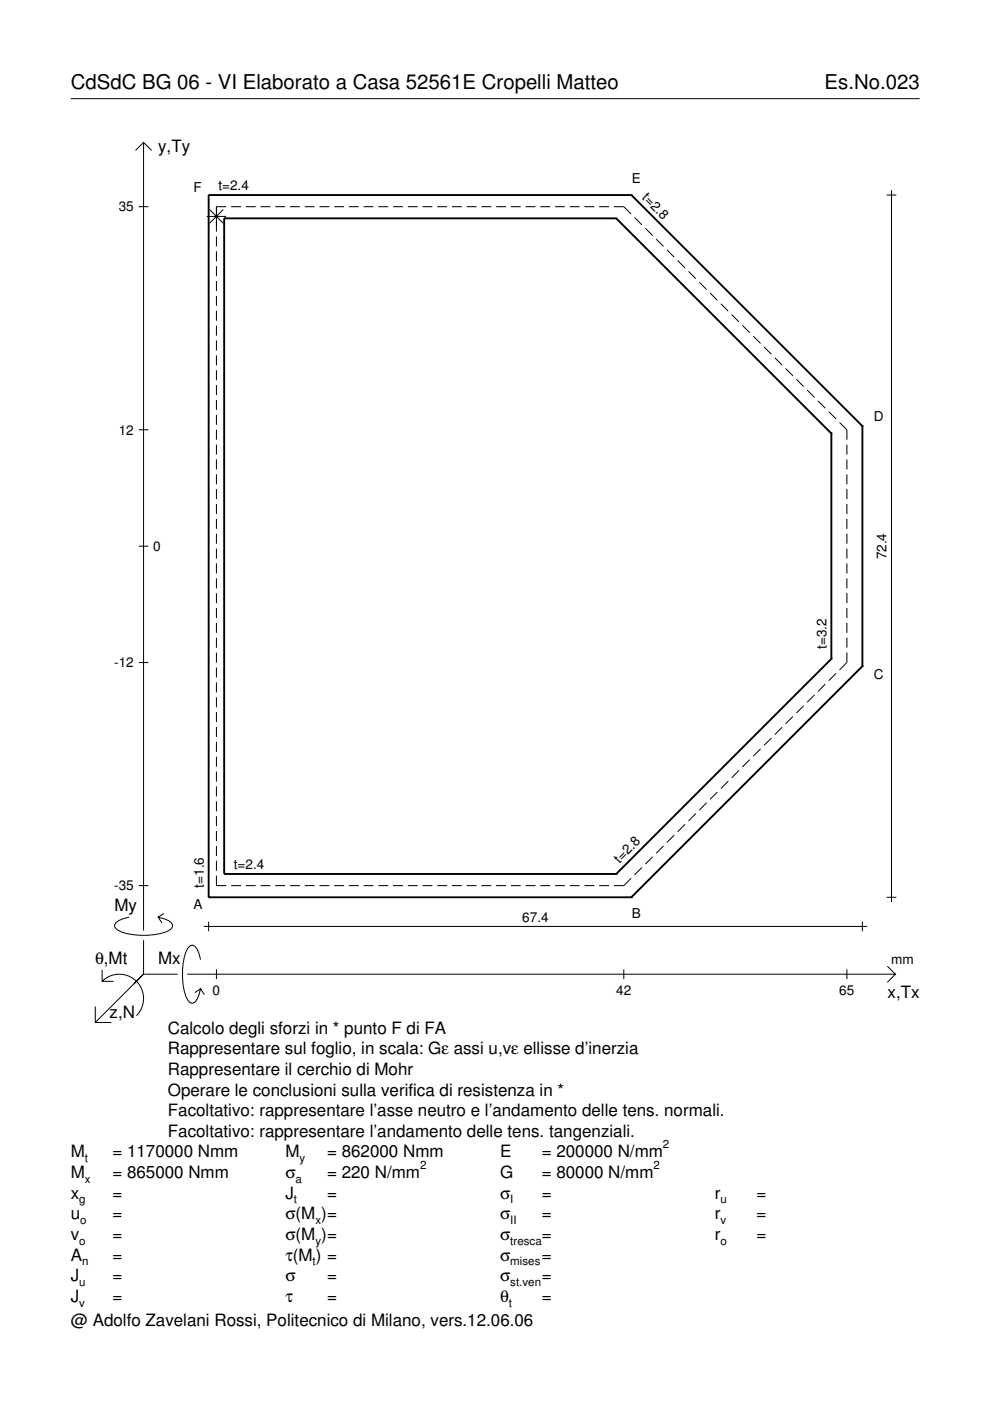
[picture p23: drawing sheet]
<svg xmlns="http://www.w3.org/2000/svg" width="210mm" height="297mm" viewBox="0 0 210 297" stroke-linecap="round" stroke-linejoin="round" font-family="sans-serif">
<defs><g id="words">
<g font-size="4.3">
<text x="15" y="18.9">CdSdC BG 06 - VI Elaborato a Casa 52561E Cropelli Matteo</text>
<text x="174.8" y="18.9">Es.No.023</text>
</g>
<g font-size="3.6">
<text x="33.5" y="32.3">y,Ty</text>
<text x="24.3" y="193.2">My</text>
<text x="20.1" y="204.5">θ,Mt</text>
<text x="33.5" y="204.5">Mx</text>
<text x="23.2" y="215.8">z,N</text>
<text x="188.2" y="211.7">x,Tx</text>
<text x="35.6" y="219.2">Calcolo degli sforzi in * punto F di FA</text>
<text x="35.6" y="227.9">Rappresentare il cerchio di Mohr</text>
<text x="35.6" y="223.5">Rappresentare sul foglio, in scala: Gε assi u,vε ellisse d’inerzia</text>
<text x="35.6" y="232.3">Operare le conclusioni sulla verifica di resistenza in *</text>
<text x="35.6" y="236.7">Facoltativo: rappresentare l’asse neutro e l’andamento delle tens. normali.</text>
<text x="15" y="245.4">M</text>
<text x="23.8" y="245.4">= 1170000 Nmm</text>
<text x="35.6" y="241">Facoltativo: rappresentare l’andamento delle tens. tangenziali.</text>
<text x="60.5" y="245.4">M</text>
<text x="69.3" y="245.4">= 862000 Nmm</text>
<text x="106" y="245.4">E</text>
<text x="114.9" y="245.4">= 200000 N/mm</text>
<text x="15" y="249.8">M</text>
<text x="23.8" y="249.8">= 865000 Nmm</text>
<text x="60.5" y="249.8">σ</text>
<text x="69.3" y="249.8">= 220 N/mm</text>
<text x="106" y="249.8">G</text>
<text x="114.9" y="249.8">= 80000 N/mm</text>
<text x="15" y="254.2">x</text>
<text x="23.8" y="254.2">=</text>
<text x="60.5" y="254.2">J</text>
<text x="69.3" y="254.2">=</text>
<text x="106" y="254.2">σ</text>
<text x="114.9" y="254.2">=</text>
<text x="151.5" y="254.2">r</text>
<text x="160.4" y="254.2">=</text>
<text x="15" y="258.5">u</text>
<text x="15" y="262.9">v</text>
<text x="23.8" y="258.5">=</text>
<text x="23.8" y="262.9">=</text>
<text x="60.5" y="262.9">σ(M )=</text>
<text x="60.5" y="258.5">σ(M )=</text>
<text x="106" y="258.5">σ</text>
<text x="106" y="262.9">σ</text>
<text x="114.9" y="258.5">=</text>
<text x="114.9" y="262.9">=</text>
<text x="151.5" y="258.5">r</text>
<text x="151.5" y="262.9">r</text>
<text x="160.4" y="258.5">=</text>
<text x="160.4" y="262.9">=</text>
<text x="15" y="267.3">A</text>
<text x="23.8" y="267.3">=</text>
<text x="60.5" y="267.3">τ(M ) =</text>
<text x="106" y="267.3">σ</text>
<text x="114.9" y="267.3">=</text>
<text x="15" y="271.7">J</text>
<text x="23.8" y="271.7">=</text>
<text x="60.5" y="271.7">σ</text>
<text x="69.3" y="271.7">=</text>
<text x="106" y="271.7">σ</text>
<text x="114.9" y="271.7">=</text>
<text x="15" y="281.2">@ Adolfo Zavelani Rossi, Politecnico di Milano, vers.12.06.06</text>
<text x="15" y="276">J</text>
<text x="23.8" y="276">=</text>
<text x="60.5" y="276">τ</text>
<text x="69.3" y="276">=</text>
<text x="106" y="276">θ</text>
<text x="114.9" y="276">=</text>
</g>
<g font-size="2.9">
<text x="41" y="40.6">F</text>
<text x="46.3" y="40.3">t=2.4</text>
<text x="134" y="38.8">E</text>
<text x="25.2" y="44.8">35</text>
<text x="136" y="42.1" transform="rotate(45 136 42.1)">t=2.8</text>
<text x="185.3" y="89.3">D</text>
<text x="25.2" y="92.1">12</text>
<text x="32.5" y="116.8">0</text>
<text x="188" y="118.6" transform="rotate(-90 188 118.6)">72.4</text>
<text x="175.2" y="137.6" transform="rotate(-90 175.2 137.6)">t=3.2</text>
<text x="24.2" y="141.5">-12</text>
<text x="185.3" y="144.1">C</text>
<text x="49.6" y="184.3">t=2.4</text>
<text x="131.4" y="183.1" transform="rotate(-45 131.4 183.1)">t=2.8</text>
<text x="24.2" y="188.8">-35</text>
<text x="43.2" y="188.2" transform="rotate(-90 43.2 188.2)">t=1.6</text>
<text x="41" y="192.8">A</text>
<text x="110.7" y="195.4">67.4</text>
<text x="134" y="194.6">B</text>
<text x="189" y="204.5">mm</text>
<text x="45.1" y="210.9">0</text>
<text x="130.7" y="210.9">42</text>
<text x="178" y="210.9">65</text>
</g>
<g font-size="2.4">
<text x="140.6" y="243.4">2</text>
<text x="18" y="246.4">t</text>
<text x="18" y="250.8">x</text>
<text x="62.7" y="250.8">a</text>
<text x="63.5" y="246.4">y</text>
<text x="89.1" y="247.8">2</text>
<text x="138.6" y="247.8">2</text>
<text x="16.8" y="255.2">g</text>
<text x="62.3" y="255.2">t</text>
<text x="108.2" y="255.2">I</text>
<text x="152.7" y="255.2">u</text>
<text x="16.8" y="263.9">o</text>
<text x="17" y="259.5">o</text>
<text x="66.9" y="259.5">x</text>
<text x="66.9" y="263.9">y</text>
<text x="108.2" y="259.5">II</text>
<text x="108.2" y="263.9">tresca</text>
<text x="152.7" y="259.5">v</text>
<text x="152.7" y="263.9">o</text>
<text x="17.4" y="268.3">n</text>
<text x="66.3" y="268.3">t</text>
<text x="108.2" y="268.3">mises</text>
<text x="16.8" y="272.7">u</text>
<text x="108.2" y="272.7">st.ven</text>
<text x="16.8" y="277">v</text>
<text x="107.9" y="277">t</text>
</g>
</g></defs>
<g fill="none" stroke="#000" stroke-width=".21">
<path d="M15 20.9h180M28.7 31.9l1.7-1.7 1.8 1.7M30.4 30.2v167.1M29.4 43.8h2.1M43.8 45.9h4.1M44.4 44.4l2.9 2.9M45.9 50.1v2.2M45.9 53.3v2.1M45.9 56.4v2.2M45.9 59.6v2.1M47.3 44.4l-2.9 2.9M48 43.8h-2.1v5.3"/>
<path d="M49 43.8h2.1M52.1 43.8h2.1M55.2 43.8h2.1M58.4 43.8h2.1M61.5 43.8h2.1M64.6 43.8h2.1M67.7 43.8h2.1M70.9 43.8h2M74 43.8h2.1M77.1 43.8h2.1M80.2 43.8h2.1M83.3 43.8h2.1"/>
<path d="M86.5 43.8h2.1M89.6 43.8h2.1M92.7 43.8h2.1M95.8 43.8h2.1M98.9 43.8h2.1M102.1 43.8h2.1M105.2 43.8h2.1M108.3 43.8h2.1M111.4 43.8h2.1M114.6 43.8h2M117.7 43.8h2.1M120.8 43.8h2.1"/>
<path d="M123.9 43.8h2.1M127 43.8h2.1M130.2 43.8h2.1l1.5 1.6M134.5 46.1l1.6 1.6M136.8 48.4l1.6 1.6M139.1 50.7l1.6 1.5M141.4 53l1.6 1.5M143.7 55.3l1.5 1.5M146 57.5l1.5 1.6M148.3 59.8l1.5 1.6M188 41.4h2M189 40.3v151"/>
<path d="M45.9 62.7v2.2M45.9 65.9v2.1M45.9 69v2.2M45.9 72.2v2.1M45.9 75.3v2.2M45.9 78.5v2.1M150.5 62.1l1.6 1.6M152.8 64.4l1.6 1.6M155.1 66.7l1.6 1.6M157.4 69l1.6 1.5M159.7 71.3l1.6 1.5M162 73.6l1.5 1.5"/>
<path d="M164.3 75.8l1.5 1.6M166.6 78.1l1.5 1.6M29.4 91.1h2.1M45.9 81.6v2.2M45.9 84.8v2.1M45.9 87.9v2.2M45.9 91.1v2.1M45.9 94.3v2.1M45.9 97.4v2.1M168.8 80.4l1.6 1.6M171.1 82.7l1.6 1.6M173.4 85l1.6 1.5"/>
<path d="M175.7 87.3l1.6 1.5M178 89.6l1.6 1.5v2.1M179.6 94.3v2.1M179.6 97.4v2.1M29.4 115.8h2.1M45.9 100.6v2.1M45.9 103.7v2.1M45.9 106.9v2.1M45.9 110v2.1M45.9 113.2v2.1M45.9 116.3v2.1M45.9 119.5v2.1"/>
<path d="M179.6 100.6v2.1M179.6 103.7v2.1M179.6 106.9v2.1M179.6 110v2.1M179.6 113.2v2.1M179.6 116.3v2.1M179.6 119.5v2.1M45.9 122.6v2.1M45.9 125.8v2.1M45.9 128.9v2.1M45.9 132.1v2.1M45.9 135.2v2.1"/>
<path d="M45.9 138.4v2.1M179.6 122.6v2.1M179.6 125.8v2.1M179.6 128.9v2.1M179.6 132.1v2.1M179.6 135.2v2.1M179.6 138.4v2.1l-1.6 1.5M29.4 140.5h2.1M45.9 141.5v2.2M45.9 144.7v2.1M45.9 147.8v2.2M45.9 151v2.1"/>
<path d="M45.9 154.1v2.2M45.9 157.3v2.1M161.3 158.8l-1.6 1.5M163.5 156.5l-1.5 1.5M165.8 154.2l-1.5 1.6M168.1 151.9l-1.5 1.6M170.4 149.6l-1.6 1.6M172.7 147.3l-1.6 1.6M175 145.1l-1.6 1.5M177.3 142.8l-1.6 1.5M45.9 160.4v2.2M45.9 163.6v2.1"/>
<path d="M45.9 166.7v2.2M45.9 169.9v2.1M45.9 173v2.2M45.9 176.2v2.1M45.9 179.4v2.1M140.7 179.4l-1.6 1.5M143 177.1l-1.6 1.5M145.2 174.8l-1.5 1.5M147.5 172.5l-1.5 1.6M149.8 170.2l-1.5 1.6M152.1 167.9l-1.6 1.6M154.4 165.6l-1.6 1.6"/>
<path d="M156.7 163.3l-1.6 1.6M159 161.1l-1.6 1.5M27.3 194.5a3.6 3.6 0 0 0-3 1.7l.1 .5a5.6 5.6 0 0 0 3.8 1.5 13.4 13.4 0 0 0 7.8-1l.5-.5 .1-.5a3.6 3.6 0 0 0-3.1-1.7l.8 1.2M29.4 187.8h2.1M30.4 199.3v7.3M34.7 193.7l-1.2 .8M43.2 196.4h140.7M44.2 195.4v2.1M45.9 185.7v2.1h2.1M45.9 182.5v2.1M49 187.8h2.1M52.1 187.8h2.1"/>
<path d="M55.2 187.8h2.1M58.4 187.8h2.1M61.5 187.8h2.1M64.6 187.8h2.1M67.7 187.8h2.1M70.9 187.8h2M74 187.8h2.1M77.1 187.8h2.1M80.2 187.8h2.1M83.3 187.8h2.1M86.5 187.8h2.1M89.6 187.8h2.1"/>
<path d="M92.7 187.8h2.1M95.8 187.8h2.1M98.9 187.8h2.1M102.1 187.8h2.1M105.2 187.8h2.1M108.3 187.8h2.1M111.4 187.8h2.1M114.6 187.8h2M117.7 187.8h2.1M120.8 187.8h2.1M123.9 187.8h2.1M127 187.8h2.1"/>
<path d="M133.8 186.2l-1.5 1.6h-2.1M136.1 183.9l-1.6 1.6M138.4 181.6l-1.6 1.6M182.8 195.4v2.1M188 190.2h2M20.2 213.4v3.4h3.4M21.7 208.1a5.1 5.1 0 0 1 7.2 0 5.1 5.1 0 0 1 0 7.2M21.7 205.6v2.5h2.4M30.4 206.6l-10.2 10.2M30.4 206.6h7.2M39.7 206.6h150.1M42.5 203.5a3.6 3.6 0 0 0-1.7-3.1l-.5 .1a5.7 5.7 0 0 0-1.5 3.8 13.3 13.3 0 0 0 1 7.8l.5 .5 .5 .1a3.6 3.6 0 0 0 1.7-3.1l-1.2 .9"/>
<path d="M42.5 209.6l.8 1.3M45.9 205.5v2.1M132.3 205.5v2.1M179.6 205.5v2.1M188.1 204.8l1.7 1.8-1.7 1.7"/>
</g>
<g fill="none" stroke="#000" stroke-width=".4">
<path d="M44.2 41.4h.1M44.2 41.4h89.7M44.2 41.4v148.8M47.5 46.3h.1M47.5 46.3h83.1M47.5 46.3v139M130.6 46.3h.1M130.6 46.3l45.7 45.6M133.9 41.4h.1M133.9 41.4l48.9 48.9M176.3 91.9h.1M176.3 91.9v47.8"/>
<path d="M182.8 90.3h.1M182.8 90.3v51M176.3 139.7h.1M176.3 139.7l-45.7 45.6M182.8 141.3h.1M182.8 141.3l-48.9 48.9M44.2 190.2h.1M44.2 190.2h89.7M47.5 185.3h.1M47.5 185.3h83.1M130.6 185.3h.1M133.9 190.2h.1"/>
</g>
<use href="#words"/>
</svg>
